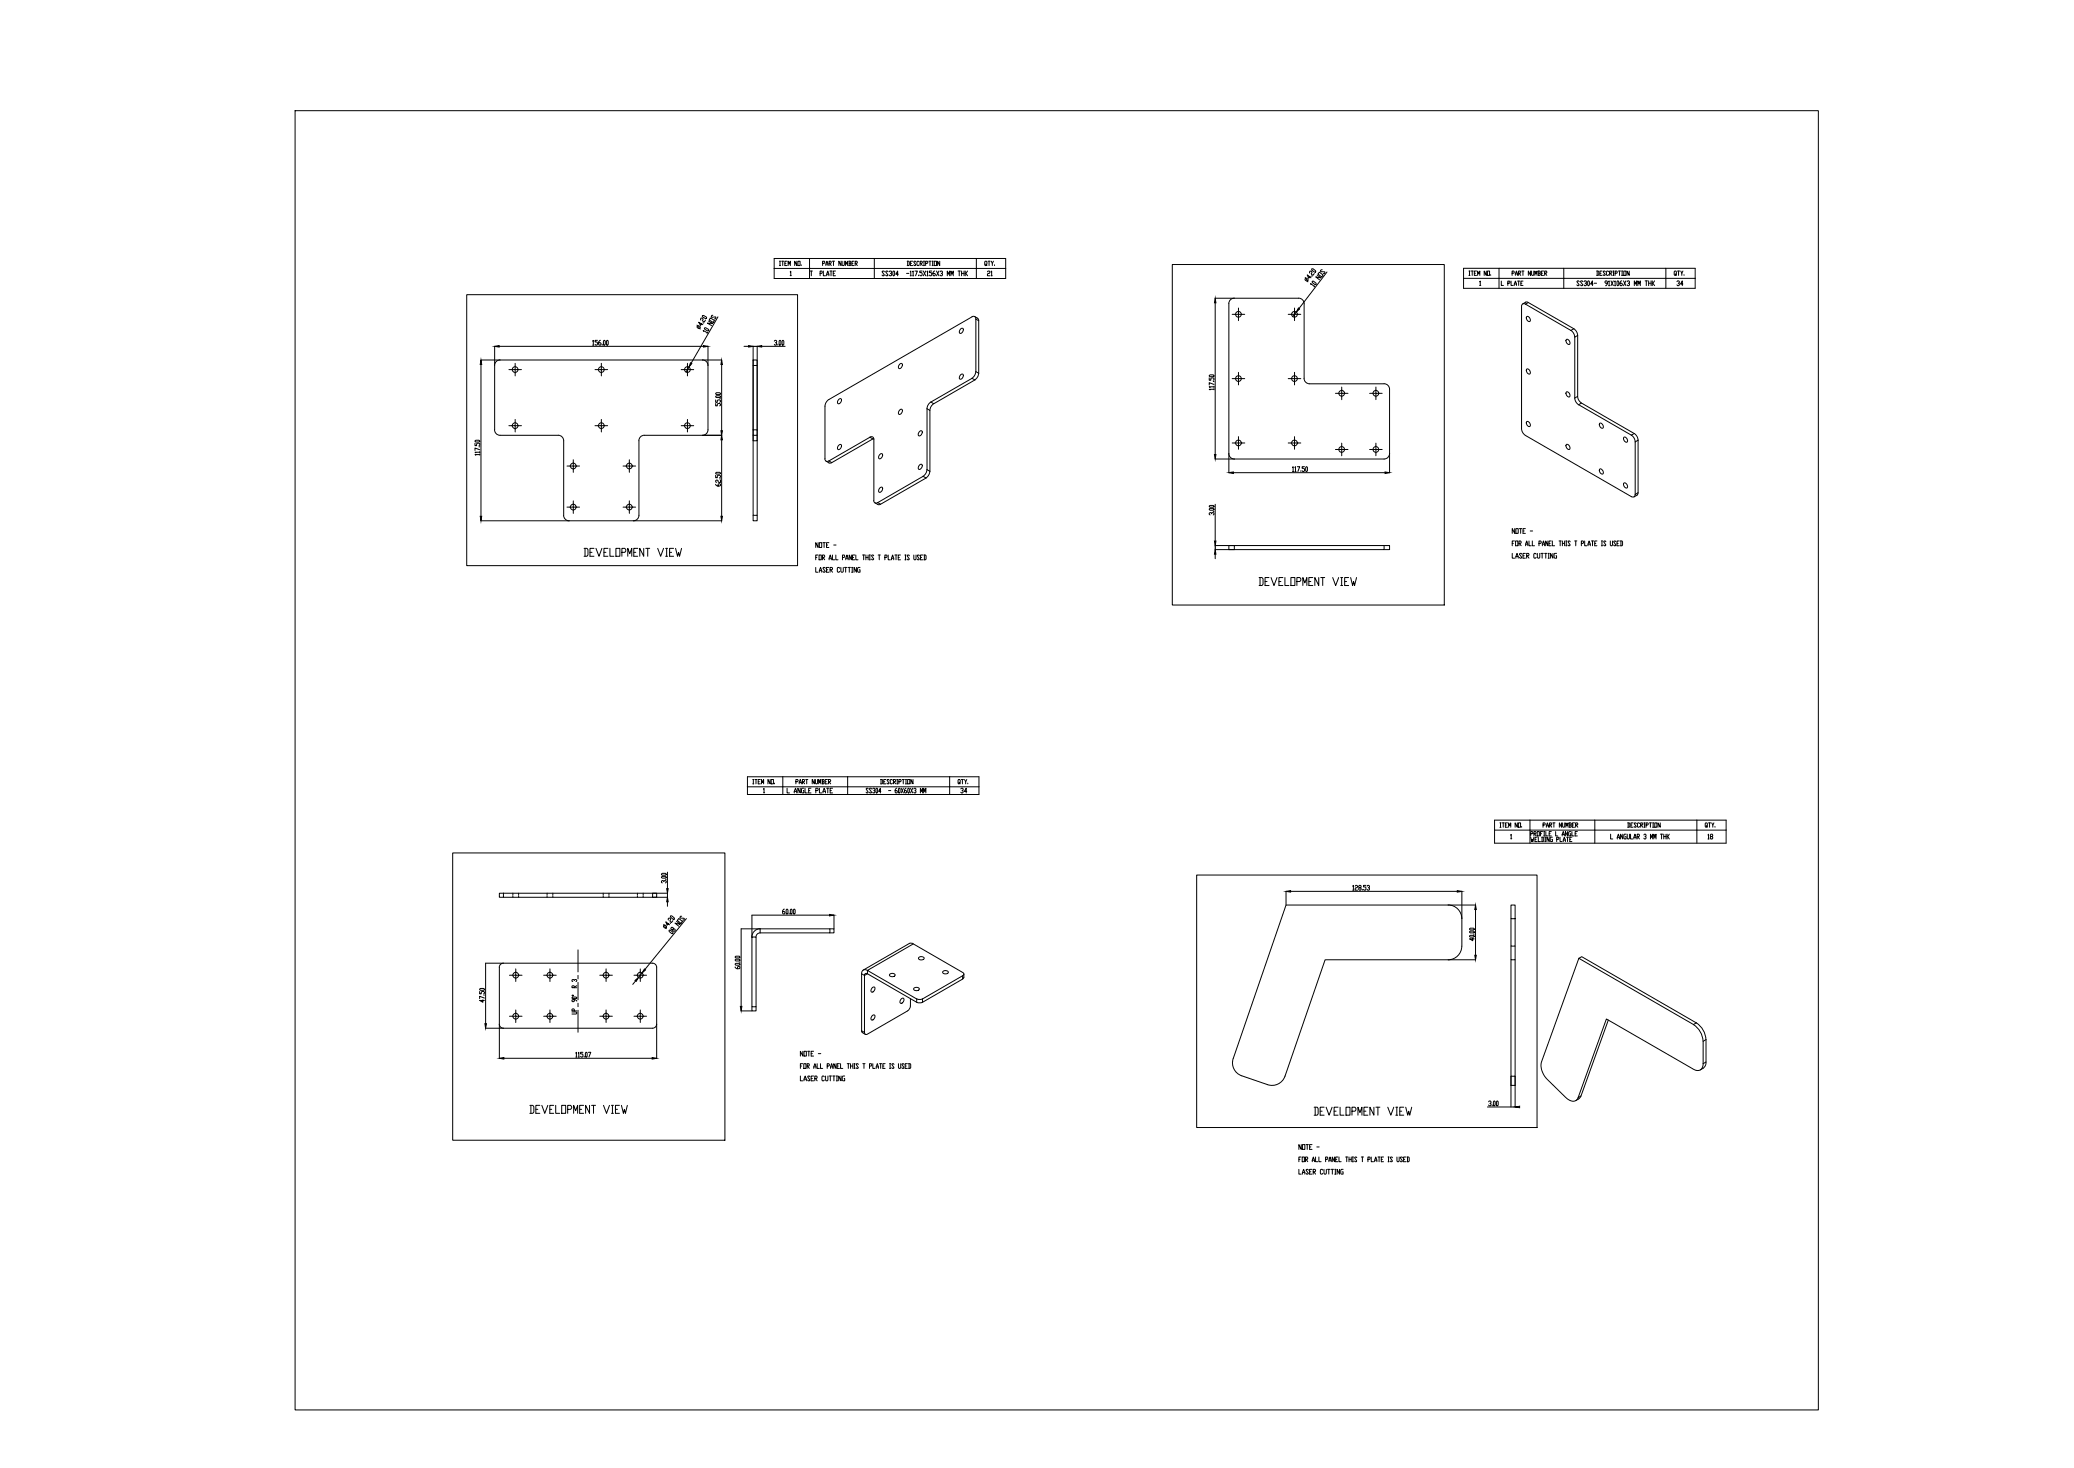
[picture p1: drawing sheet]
<svg xmlns="http://www.w3.org/2000/svg" width="1189mm" height="841mm" viewBox="0 0 1189 841" stroke-linecap="round" stroke-linejoin="round" font-family="sans-serif">
<defs><g id="words">
<g font-size="8.4">
<text x="334" y="320">DEVELOPMENT VIEW</text>
<text x="721" y="337">DEVELOPMENT VIEW</text>
<text x="303" y="639">DEVELOPMENT VIEW</text>
<text x="752" y="640">DEVELOPMENT VIEW</text>
</g>
<g font-size="6.2">
<text x="866" y="307">NOTE -</text>
<text x="467" y="315">NOTE -</text>
<text x="458" y="606">NOTE -</text>
<text x="744" y="660">NOTE -</text>
</g>
<g font-size="5.7">
<text x="464" y="159">T PLATE</text>
<text x="565" y="159">21</text>
<text x="860" y="165">L PLATE</text>
<text x="903" y="165">SS304- 91X106X3 MM THK</text>
<text x="960" y="165">34</text>
<text x="450" y="455">L ANGLE PLATE</text>
<text x="550" y="455">34</text>
<text x="983" y="482" transform="rotate(-90 983 482)">18</text>
</g>
</g></defs>
<!-- layer: 0 -->
<g fill="none" stroke="#000" stroke-width=".57">
<path d="M169 63h873v745h-873zM444 148h132v12h-132zM444 154h132M447 150h.1M447 152h.1M447 150v2M448 150h1M449 150v2M450 151h1M451 150h-1v2h1M452 152v-2v1l1-1v2M453 156v-1v3"/>
<path d="M453 158h1M457 150v2l-1-2v2M457 150h2v2h-2zM459 152h.1M464 148v6M472 151l1-1h-1v2M473 152l1-2 1 2M473 151h2M475 151l1-1h-1v2M476 151v1M477 150h1M478 150v2"/>
<path d="M482 150v2l-1-2v2M483 150v2h1v-2M485 152v-2v1l1-1v2M486 150h1v1M487 151l1 1h-2M487 150v2M488 151h1M490 150h-2v2h2M490 151l1-1h-1v2M491 151v1M501 148v12M507 156v-1l-1 1 1 2h-1"/>
<path d="M509 156v-1l-1 1 1 2h-1M510 156v-1l1 1-1 1M511 157v1h-1M512 155l1 1-1 2zM515 157h-2l2-2v3M520 157h1M520 150h1v2h-1M520 150v2M522 156v-1v3M522 158h.1M522 151h1M523 156v-1v3"/>
<path d="M523 158h1M523 150h-1v2h1M524 155h2l-1 3M525 150h-1l1 2h-1M527 158h.1M527 150h-1v2h1M527 151l2-1h-1h-1v2M528 151l1 1M529 155h-2v1l2 1-1 1h-1M529 155l2 3M529 150h1M529 152h1"/>
<path d="M530 150v2M531 151l1-1h-1v2M531 155l-2 3M531 156l1-1v3M531 158h1M532 150h2M533 150v2M534 155h-1v1l1 1v1h-1M534 150h1M534 152h1M535 150v2M536 150h1v2h-1z"/>
<path d="M536 155l-1 1v2h1v-1h-1M537 155l1 3M538 155l-1 3M539 150v2l-2-2v2M539 156v-1l1 1v1M540 157v1h-1M543 158v-3l1 2v-2v3M545 158v-3l1 2v-2v3M549 155h2M550 155v3M551 157h2M551 155v3"/>
<path d="M553 155v3M554 157l1 1M555 155l-2 2M560 148v12M565 151v1l-1-2h1l1 2M566 150h2M567 150v2M568 150l1 2M569 150v1M570 152h.1M672 152h156v195h-156zM748 159l2 2"/>
<path d="M748 159l2 1-1 1-1-1zM751 156v-1h1v2l1 1v-1M751 158l-1 1-1-2 2 2M752 158h.1M752 154l2 1v1l-2-1zM755 158l2 1h-3l2 1M756 156l2 2v1l-3-2zM758 155h-1v1h2h1l-1 1M761 156l-16 21M839 154h133v11h-133zM839 159h133M842 155h1"/>
<path d="M842 158h1M842 155v3M843 155h2M844 155v3M845 157h1M846 155h-1v3h1M847 158v-3l1 2v-2v3M852 155v3l-1-3v3M853 155h1v3h-1zM854 157v1M859 154v5M867 157h1v-2h-1v3"/>
<path d="M869 158v-3l1 3M869 157h1M870 157h1v-2h-1v3M871 157l1 1M872 155h2M873 155v3M877 155v3l-1-3v3M878 155v3l1-1v-2M880 158v-3v2l1-2v3M882 155h1v2M882 157h1l-1 1M882 155v3"/>
<path d="M884 157h.1M885 155h-1v3h1M885 157h1v-2h-1v3M886 157l1 1M896 154v11M915 155l1 1v1l-1 1M916 155v3M917 157h1M918 155h-1v3h1M920 156l-1-1v1l1 1v1l-1-1M922 156v-1l-1 1v1v1l1-1M923 157l1-1v-1h-1v3"/>
<path d="M923 157l1 1M925 155h.1M925 158h.1M925 155v3M926 157h1v-2h-1v3M928 155h1M928 155v3M930 155h.1M930 158h.1M930 155v3M931 155h1v3h-1zM934 155v3l-1-3v3"/>
<path d="M955 154v11M960 157h1l-1 1v-2l1-1v3M962 155h1M962 155v3M963 155l1 3M965 155l-1 2M965 157v1M268 169h189v155h-189zM697 171h47a3 3 0 0 1 4 3v43a3 3 0 0 0 3 3h42a3 3 0 0 1 4 3v48M697 173v87M708 171a3 3 0 0 0-4 3v97M710 176v4h-4"/>
<path d="M742 176v4h-4M743 179l-2 2M751 163v-1l2 2M752 161l2 1v1l-2-1zM754 164h-1M848 161h1v3M848 164h1M874 174a1.4 1.4 0 0 0-1 0 1.4 1.4 0 0 0-1 2v70l1 2 1 1 61 36M874 174l2-1 26 15M874 174l26 15 2-1M874 173h2M875 173l-2 1"/>
<path d="M284 198v48M286 198h117M340 195v3M340 198h.1M342 195h-1v1h1v2l-1-1M344 195l-1 1v1l1 1v-2h-1M345 197v1M346 195h1v3l-1-1zM348 195h1l-1 3v-1zM400 186l1 3M400 187h1v1h-1zM402 185v1l-1-1 2 1"/>
<path d="M403 181l2 1h-2zM403 185h.1M403 190v-1l2 2M404 188l2 1h-2zM404 183v2l-1-1v-2h-1v1M406 190l-1 1M406 198v48a3 3 0 0 1-3 3M406 184l3 1h-4l3 2M407 182l3 2-1 1-2-2zM409 181h-1v1h2v1M412 182l-16 26M426 198h3"/>
<path d="M437 198h13M444 195h1v1M445 196v2l-1-1M446 197v1M447 195h1l-1 3v-1zM449 195v3l-1-1zM551 188a1 1 0 0 1 1 0 1 1 0 0 1 0 2 1.1 1.1 0 0 1-2 1 1.1 1.1 0 0 1 0-2zM557 181a1.4 1.4 0 0 1 2 0 1.4 1.4 0 0 1 0 2M557 182l-82 47-2 4v30a1.4 1.4 0 0 0 1 1 1.4 1.4 0 0 0 1 0M559 181l2 2v1M559 183l2 1v30M559 183v30"/>
<path d="M714 180h-4v4M746 180h-4v4M875 182a1.6 1.6 0 0 1 2 0 1.6 1.6 0 0 1-1 2l-1-1zM898 194h1l1 1a1.1 1.1 0 0 1-1 2 1.1 1.1 0 0 1-1-1zM900 189l2 2 1 2M902 188l2 2v2M903 193l1-1v35l-1 1zM276 206h138M276 209v87M287 206a3 3 0 0 0-4 3M295 208v4h-3M299 212h-4v3"/>
<path d="M345 208v4h-4M348 212h-3v3M394 208v4h-4M395 210l-2 3M398 212h-4v3M403 206a3 3 0 0 1 3 3M414 209v38M432 206h2v3h-2zM432 209v37h2v3h-2v-3M516 209a1 1 0 0 1 1 0 1 1 0 0 1 0 1 1.1 1.1 0 0 1-2 1 1.1 1.1 0 0 1 0-2zM551 215a1 1 0 0 1 1 0 1 1 0 0 1 0 1 1.1 1.1 0 0 1-2 1 1.1 1.1 0 0 1 0-2zM557 217l-23 13"/>
<path d="M557 217l2 1M559 218l-24 13-1-1M559 213v2l-2 2M559 213l2 1M561 214l-1 2-1 2M693 216v2h1l1-2 1 1-1 1M693 215h2h1l-2 1zM695 219h1M710 213v4h-4M714 217h-4v4M742 213v4h-4M746 217h-4v4"/>
<path d="M875 212a1.6 1.6 0 0 1 2 0 1.6 1.6 0 0 1-1 2h-1zM410 231v2h1l1-2 1 1v1M410 229v2h1l1-2h1v2M410 227h3l-2 1zM410 225h3v1h-2zM413 228h.1M481 229a1 1 0 0 1 1 0 1 1 0 0 1 0 1 1.1 1.1 0 0 1-2 1 1.1 1.1 0 0 1 0-2zM516 235a1 1 0 0 1 1 0 1 1 0 0 1 0 1 1.1 1.1 0 0 1-2 1 1.1 1.1 0 0 1 0-2zM531 234l2 1v35M531 234v35M534 230l-2 2-1 2M535 231l-1 2-1 2"/>
<path d="M696 223h-3h1M696 222h-3h1M696 220l-3-1v2M696 221v1M696 223h.1M769 222v3h-4M773 225h-4v4M789 222v3h-4M792 225h-3v4M898 225l2 1a1.1 1.1 0 0 1-1 1 1.1 1.1 0 0 1-1-1zM903 228v2l2 2M904 227l1 2 2 2"/>
<path d="M905 232l2-1 30 17-2 1zM272 254v1h1l1-1h1v1M272 253l3-1v1h-2zM275 256h.1M275 259h-3h1M275 258l-3-1v1M275 259h.1M283 246a3 3 0 0 0 4 3h33a3 3 0 0 1 3 3M295 240v4h-3M299 244h-4v3M323 253v42M345 240v4h-4"/>
<path d="M348 244h-3v3M366 253v42a3 3 0 0 1-3 3M394 240v4h-4M398 244h-4v3M414 249h-45a3 3 0 0 0-3 3M414 252v44M432 249v4h2v-4M432 253v42h2v-42M432 252v-54h2v54M481 255a1 1 0 0 1 1 0 1 1 0 0 1 0 2 1.1 1.1 0 0 1-2 1 1.1 1.1 0 0 1 0-2zM499 250a1.4 1.4 0 0 1 1 0 1.4 1.4 0 0 1 1 2M499 250l2 1"/>
<path d="M499 250l-24 14 2 1 23-14M501 252v35M527 247a1 1 0 0 1 2 0 1.1 1.1 0 0 1-1 2 1.2 1.2 0 0 1-1 1 1.2 1.2 0 0 1-1-1 1.2 1.2 0 0 1 1-2zM704 260a3 3 0 0 0 4 3M710 250v4h-4M714 254h-4v3M742 250v4h-4M746 254h-4v3M769 254v4h-4M773 258h-4v3M789 254v4h-4M792 258h-3v3"/>
<path d="M797 260a3 3 0 0 1-4 3h-96M875 242a1.6 1.6 0 0 1 2 0 1.6 1.6 0 0 1-1 2h-1zM898 255l2 1a1.1 1.1 0 0 1-1 2 1.1 1.1 0 0 1-1-2zM917 243a1.6 1.6 0 0 1 2 0 1.6 1.6 0 0 1-1 2l-1-1zM931 250h1l1 2a1.1 1.1 0 0 1-1 1 1.1 1.1 0 0 1-1-1zM935 249l2 2v2M937 248l1 2 1 2M937 253v30M939 252v30l-2 1M939 252l-2 1M275 260h-3l1 1M275 260v1"/>
<path d="M329 263v4h-4M332 267h-3v4M361 263v4h-4M364 267h-3v4M410 277l1 1h2v-1h-1v1M410 272v2h1l1-2 1 1v1M410 271h3l-2 1zM413 274h.1M413 275v1h-1l-1-1h-1l1 1M474 264l2 1h1M504 280a1.1 1.1 0 0 1 2-1 1.1 1.1 0 0 1 0 2 1.1 1.1 0 0 1-2 1 1.1 1.1 0 0 1 0-2zM504 261a1.1 1.1 0 0 1 2-1 1 1 0 0 1 0 2 1.1 1.1 0 0 1-2 1 1.1 1.1 0 0 1 0-2z"/>
<path d="M527 266a1 1 0 0 1 2 0 1.1 1.1 0 0 1-1 2 1.1 1.1 0 0 1-1 1 1.1 1.1 0 0 1 0-2zM529 273l-26 15 2 1 26-15M529 273l2 1M531 269v2l-2 2M531 269l2 1M533 270l-1 2-1 2M707 271h87M741 268v-1v3M741 270h1M742 268l1-1v3M742 270h1M744 267h1l-1 3"/>
<path d="M746 270h.1M748 267h-2v1l2 1-1 1h-1M749 267v1v2h-1zM917 269a1.6 1.6 0 0 1 2 1 1.6 1.6 0 0 1-1 2l-1-1zM931 277h1l1 1a1.1 1.1 0 0 1-1 2 1.1 1.1 0 0 1-1-1zM276 298h138M323 295a3 3 0 0 0 3 3M329 287v4h-4M332 291h-3v3M361 287v4h-4M364 291h-3v3M432 295v3h2v-3"/>
<path d="M501 287a1.4 1.4 0 0 0 1 1 1.4 1.4 0 0 0 1 0M502 288l2 1h1M693 292l2-1 1 1h-2zM693 290h2h1l-2 1zM695 294h-1h-1l1 1M695 294h1l-1 1M695 293h1M697 289v21M937 283a1.4 1.4 0 0 1 0 2 1.4 1.4 0 0 1-2-1M938 284l-1 1M939 282l-1 2M468 319h.1"/>
<path d="M469 318h-1v3M470 318h1v3h-1zM471 319h2l-1-1h-1v3M472 319l1 2M475 320h2M477 318v3h1M479 318v3h1M483 319h1v-1h-1v3M485 320h1M488 318v3l-1-3v3M489 319h.1M490 318h-1v3h1"/>
<path d="M491 318v3h1M494 318h2M495 318v3M496 319h2M496 318v3M498 318v3M498 318h1M499 318v3M501 318h-1l1 2-1 1v-1M503 318h2M504 318v3M507 319h1v-1h-1v3"/>
<path d="M509 318v3h1M511 320h1M513 318h1M514 318v3M515 319h1M516 318h-1v3h1M519 318h.1M519 318v3M521 318h-1l1 2v1l-1-1M524 318v3l1-1v-2M527 318h-1l1 2v1l-1-1M528 319h.1"/>
<path d="M529 318h-1v3h1M530 318h1v2l-1 1M530 318v3M697 313h11h-4v2h4v-2h85v2h-96zM697 318v2M793 313h4v2h-4M867 317v3h1M867 311h.1M868 310h-1v3M869 310h1v3h-1zM869 320l1-3v3M869 319h1"/>
<path d="M871 311h1v-1h-1v3M871 311l1 2M872 318v-1l-1 1 1 1v1l-1-1M873 318h1M874 317h-1v3h1M875 313v-3l1 3M875 312h1M875 318h1v-1h-1v3M875 318l1 2M876 310v3h2M878 310v3h2M881 318l-1-1-1 1 1 2 1-1"/>
<path d="M881 317l1 3 1-1v-2M882 311h1v-1h-1v3M883 317h2M884 317v3M884 313l1-3v3M884 312h1M885 317h2M886 317v3M887 310v3l-1-3v3M887 320h1M887 317h1M888 317v3"/>
<path d="M888 311h1M889 310h-1v3h1M890 310v3h1M890 317v3l-1-3v3M892 317l-1 1v2h1v-2M894 310h1M894 310v3M896 311h1M896 310v3M897 310v3M898 313h.1M898 310h.1"/>
<path d="M898 310v3M900 310h-1l1 2v1l-1-1M903 310h1M903 310v3M906 311h2l-1-1h-1v3M908 310v3h2M910 313l1-3 1 3M910 312h2M912 310h1M913 310v3M914 311h1M915 310h-1v3h1"/>
<path d="M918 313h1M918 310h1M918 310v3M921 310h-1h-1l2 2-1 1-1-1M923 310v3l1-1v-2M926 310h-1l1 2v1l-1-1M927 311h1M928 310h-1v3h1M929 310h1v2l-1 1M929 310v3M468 325v3h1M470 328v-3l1 3"/>
<path d="M470 327h1M473 326v-1l-1 1 1 1v1l-1-1M474 326h.1M475 325h-1v3h1M475 321l1-3 1 3M476 326h1v-1h-1v3M476 326l1 2M481 326v-1l-1 1v2l1-1M482 325v3l1-1v-2M484 325h1M485 325v3M485 321l1-3v3"/>
<path d="M486 325h1M487 325v3M488 328h1M488 325h1M489 325v3M491 325v3l-1-3v3M493 325l-1 1v2h1v-2M498 321h1M511 321l1-3v3M519 321h.1M428 445h133v10h-133zM428 451h133"/>
<path d="M431 447h1M431 449h1M432 447v2M433 447h1M433 447v2M435 448h.1M436 447h-1v2h1M436 449v-2l1 1 1-1v2M438 452v2M438 454h.1M441 447v2l-1-2v2M442 447h1v2h-1z"/>
<path d="M444 449h.1M449 445v6M456 448l1-1h-1v2M458 449l1-2v2M458 448h1M460 448h1v-1h-1v2M460 448l1 1M462 447h1M462 447v2M467 447v2l-1-2v2M467 447l1 2h1v-2M469 449v-2l1 1 1-1v2"/>
<path d="M471 447h1v1M471 448l1 1h-1M471 447v2M473 448h1M474 447h-1v2M475 448l1-1h-1v2M475 448l1 1M486 445v10M498 452h-1h-1l2 2h-1h-1M500 452h-1h-1l2 2h-1h-1M500 452h1h1l-1 1M501 453v1h-1"/>
<path d="M502 452h1v2h-1zM505 447h1v2h-1M505 453h-1l1-1v2M505 447v2M507 448h.1M508 447h-1v2h1M509 453h2M510 447h-1h-1l2 2h-1h-1M512 447h-1h-1l1 2h1M512 448h1v-1h-1v2M512 448l1 1M514 447h1"/>
<path d="M514 449h1M514 452h-1v2h1v-1h-1M514 447v2M515 448l2-1h-1h-1v2M515 452h1v2h-1zM517 452l1 2M517 447h1M518 447v2M518 452l-1 2M519 447h1M519 449h1M519 447v2"/>
<path d="M519 452h-1v2h1v-1h-1M520 447h1v2h-1zM521 452v2h-1zM522 452l1 2M523 452l-1 2M523 447v2l-1-2v2M524 452h1l-1 1M525 453v1h-1M528 454v-2v1l1-1v2M529 454v-2l1 1 1-1v2M544 445v10M550 448v1h-1v-2h1v2"/>
<path d="M551 447h1M552 447v2M553 447l1 2M554 447v1M555 449h.1M857 470h132v13h-132zM857 476h132M860 471h.1M860 474h.1M860 471v3M861 471h1M862 471v3"/>
<path d="M863 473h1M864 471h-1v3h1M865 474v-3v2l1-2v3M866 478v3M870 471v3l-2-3v3M870 471h2v3h-2zM872 473v1M877 470v13M877 478l2-1-1-1h-1v3M877 480l1 2v-1l1 1v-2M879 478l2-1-1-1h-1v3M880 478l1 1"/>
<path d="M881 476h1v3h-1zM881 480h-1v2h1M882 480v2h1M883 478h1M884 480h1v2h-1M884 480v2M884 476h-1v3M884 473h1v-2h-1v3M885 476h1M885 479h1M885 476v3M886 480h.1"/>
<path d="M886 480v2M886 476v3h1M886 474l1-3 1 3M886 473h2M888 480v2l-1-2v2M888 478h1M888 473h1v-2h-1v3M889 473v1M889 476h-1v3h1M890 480h-1v2h1v-1M890 471h1M891 471v3"/>
<path d="M892 476v3h1M894 480v2h1M895 471v3l-1-3v3M895 479l1-3 1 3M895 478h2M896 471v3l1-1v-2M898 474v-3v2l1-2v3M898 480h1M899 476v3l-2-3v3M899 480v2M899 471l2 1-1 1M900 473h1l-2 1"/>
<path d="M900 471v3M900 476l-1 1v2h1v-1M901 476v3h1M901 480h-1v2h1M901 473h1M903 471h-2v3h2M903 478h1M903 473l1-1v-1h-1v3M904 473v1M904 476h-1v3h1M914 470v13M923 478v3h2"/>
<path d="M927 480h1M930 478v3l-1-3v3M932 478h-1v3h1v-2M933 478v3l1-1v-2M933 471l1 1v1l-1 1M933 471v3M935 478v3h1M935 473h.1M936 471h-1v3h1M937 480h1M938 472v-1l-1 1 1 1v1l-1-1M938 479h1v-1h-1v3"/>
<path d="M939 479l1 2M940 472v-1l-1 1v2l1-1M940 473h1v-2h-1v3M941 473l1 1M942 478h1l1 1h-1M942 471h1M942 474h1M943 471v3M943 479v2l-1-1M944 473h1v-2h-1v3M945 471h2M946 471v3"/>
<path d="M947 471h1M947 474h1M948 471v3M949 471h1v3h-1zM952 471v3l-2-3v3M952 478h1M952 478v3M954 478v3M954 479h1M955 478v3M956 478v3M956 479l1 2"/>
<path d="M957 478l-1 1M973 470v13M978 473v1v-3l1 1v2M979 471h2M980 471v3M981 471l1 3M982 471v2M983 473v1M259 489h157v164h-157zM383 500v9M866 481h1M880 481h1"/>
<path d="M886 482h.1M892 481l2-1h-1h-1v2M896 482l1-2v2M896 481h1M900 481h.1M927 481l1-3v3M937 481v-3l1 3M946 481v-3l1 2v-2v3M948 481v-3l1 2v-2v3M289 512h85v2h-85zM289 512h-3v2h3M294 512v1"/>
<path d="M294 513v1M297 512v1M297 513v1M314 512v1M314 513v1M317 512v1M317 513v1M346 512v1M346 513v1M349 512v1M349 513v1M365 512v1"/>
<path d="M365 513v1M369 512v1M369 513v1M374 512h2v2h-2M374 512h9v2h-9M379 502h2l1 1h-2zM379 501l2-1 1 1h-2zM381 505l-1-1-1 1 1 1M381 505h1l-1 1M381 504h1M383 517v2M686 501h195v145h-195z"/>
<path d="M737 511v7M740 511h95M775 508l1-1v3M775 510h1M777 508v-1l1 1-1 1v1h1M779 509v-1l1-1v1l-1 1v1h1v-1M781 510h.1M783 507h-1v1l1 1v1h-1M784 508l1-1v1l-1 1M785 509v1h-1M830 518a8 8 0 0 1 8 8M838 511v31a8 8 0 0 1-8 8"/>
<path d="M846 518h-109l-30 88a8 8 0 0 0 5 10l15 5a8 8 0 0 0 10-4l23-67h86M866 518h2v8h-2zM380 530l2 2M381 530l1 1v1l-2-1zM383 527v-1h1v1v1l1 1 1-2M383 529l-1 1v-2l2 2M384 533l2 1v1l-2-1zM384 529h.1M384 525l2 1v1l-2-2zM386 532l1 1v1l-1-1v-1l-1-1v1l1 1M388 528l2 2-3-1 2 2M389 526l2 2-1 1-2-2z"/>
<path d="M391 525h-1v1h2v1h-1M393 526l-23 29M431 537h2v40h-2zM436 532h-11v45M436 532a5 5 0 0 0-5 5M436 534l-2 1-1 2M436 532h40v2h-40zM450 521l-1 1v1l1 1v-1l-1-1M451 521h1l-1 3v-1zM452 523v1M453 521h1v3l-1-1zM455 521h1l-1 3v-1z"/>
<path d="M475 524h-44v13M476 532h2v2h-2M478 524v8M842 536h3v1h-2zM842 534l3-1v1h-2zM842 532h3l-2 1zM844 538v1l-2-1h3M845 535h.1M846 521v26M866 526v16h2v-16M289 552h-2l-1 2v52M296 555v4h-4"/>
<path d="M299 559h-3v3M315 555v4h-3M319 559h-4v3M331 544v13M331 559v2M347 555v4h-3M351 559h-4v3M367 555v4h-4M368 557l-2 3M371 559h-4v3M421 554l1 1h2v-1h-1v1M421 552h3v1h-2z"/>
<path d="M421 550h3l-2 1zM421 548h3l-2 1zM424 551h.1M494 558v33h2v-32l1-1h-1v1l-2-1 1-2h2v2l28 16M510 558a1.4 1.4 0 0 1 2-1 1.4 1.4 0 0 1 1 2 1.5 1.5 0 0 1-2 1 1.5 1.5 0 0 1-1-2zM524 541h-3l-26 15M527 549a1.5 1.5 0 0 1 1-1 1.5 1.5 0 0 1 1 2 1.7 1.7 0 0 1-1 0 1.7 1.7 0 0 1-1-1zM540 557a1.6 1.6 0 0 1 2-1 1.6 1.6 0 0 1 1 2 1.7 1.7 0 0 1-1 0 1.7 1.7 0 0 1-2-1zM552 559v2l-23 13M552 560v1M553 558v2M866 542v8h2v-8"/>
<path d="M866 550v67h2v-67M905 549l2-1 65 38M275 568v1h1v-1h2l-1 1M275 567l2-1 1 1h-3zM277 573v1l-2-1h3M277 570h1M278 572l-3-1v1M296 579v3h-4M315 579v3h-3M328 580h3l-1 1h-2M328 572l2-1 1 1h-3zM328 570h1z"/>
<path d="M329 579v-1h-1v1h3M329 573v1h-1v-1h2l1 1M329 566v-1h-1v1h3M329 562v-1h-1v1M329 561h2l-1 1M331 565l-2 1M331 563v10M331 575v2M331 579v12M347 579v3h-3M364 562l-1 2M367 579v3h-4"/>
<path d="M425 579h6M431 577v2h2v-2M500 566a1 1 0 0 1 2 0 1 1 0 0 1-1 1 1.1 1.1 0 0 1-2 1 1.1 1.1 0 0 1 1-2zM517 572a1.1 1.1 0 0 1 1 1 1.1 1.1 0 0 1 0 1 1.1 1.1 0 0 1-2 0 1.1 1.1 0 0 1 0-1zM522 572v5l-2 2-23 13-1 1v-2M524 566a1.4 1.4 0 0 1 2-1 1.4 1.4 0 0 1 1 2 1.5 1.5 0 0 1-2 1 1.5 1.5 0 0 1-1-2zM525 574v-2l-28-16 27-15 28 17v1l-23 13v2M525 572l2 1 2-1M525 574l2 1 2-1M278 586v-34h97l1 1v1v52M286 587l1 2h2M299 582h-3v4"/>
<path d="M319 582h-4v4M351 582h-4v4M371 582h-4v4M376 587v1l-2 1h-96M494 591l2 2M500 582a1 1 0 0 1 2 0 1 1 0 0 1-1 1 1.1 1.1 0 0 1-2 1 1.1 1.1 0 0 1 1-2zM922 584l-16 44-1 1M971 587a12 12 0 0 1 5 10M972 586a12 12 0 0 1 6 10M972 586l-1 1-66-38-22 61 1 3 2 4 12 12a4 4 0 0 0 7 0l16-45 50 29a3 3 0 0 0 4 0 3 3 0 0 0 1-4M976 597l2-1v12l-2 1zM289 606h85"/>
<path d="M330 603v3M330 606h1M331 603h1v3M331 606h1M334 603h-1v1h1v2l-1-1M335 605v1M336 603h1l-1 3v-1zM337 603h2l-1 3M459 616v3h1M459 611h.1M460 609h-1v3M461 609h1v3h-1z"/>
<path d="M461 619l1-3v3M461 618h1M463 611h1v-2h-1v3M463 611l1 1M464 617v-1l-1 1 1 2h-1M465 618h1M466 616h-1v3h1M466 612l1-3 1 3M466 611h2M467 618l1-1v-1h-1v3M467 618l1 1M468 609v3h2"/>
<path d="M470 609v3h2M473 617l-1-1-1 1v2h2M473 616l1 3h1v-3M474 611l1-1v-1h-1v3M475 616h2M476 616v3M476 612l1-3v3M476 611h1M477 616h2M478 616v3M479 609v3l-1-3v3M479 619h1"/>
<path d="M479 616h1M480 616v3M480 611h1M481 609h-1v3h1M482 609v3h1M482 616v3l-1-3v3M484 616l-1 1v2h1v-1M486 609h1M486 609v3M488 611h1M488 609v3M489 609v3"/>
<path d="M489 612h1M489 609h1M490 609v3M492 610v-1l-1 1 1 2h-1M495 609h1M495 609v3M498 611h1v-2h-1v3M500 609v3h2M502 612l1-3 1 3M502 611h2M504 609h1M505 609v3"/>
<path d="M506 611h1M507 609h-1v3h1M510 612h1M510 609h1M510 609v3M512 610v-1l-1 1 1 2h-1M515 609v3h1v-3M518 610v-1l-1 1 1 2h-1M519 611h1M520 609h-1v3h1M521 609l1 1v2h-1M521 609v3"/>
<path d="M866 617v17M976 612l-1 1M978 608l-1 3-1 1M853 631h1l1 1h-1M854 632v2l-1-1M855 633v1M856 631h1v3l-1-1zM858 631h1l-1 3v-1zM866 622h2v-5v17h-15M906 628l-1 1-2 2M745 670v3h1M745 664h.1"/>
<path d="M746 663h-1v3M746 663h2v3h-2zM747 673v-3l1 3M747 672h1M748 664h1v-1h-1v3M749 664l1 2M750 670h-1l1 2v1l-1-1M751 671h.1M752 670h-1v3h1M752 666l1-3v3M752 665h1M753 671h1v-1h-1v3"/>
<path d="M753 671l1 2M754 663v3h1M756 663v3h1M758 670h-1v3l1-1M759 670v3l1-1v-2M760 664h1v-1h-1v3M761 670h1M762 670v3M762 666v-3l1 3M762 665h1M763 670h1M764 670v3"/>
<path d="M765 663v3l-1-3v3M765 673h1M765 670h1M765 670v3M766 664h.1M767 663h-1v3h1M768 663v3h1M768 670v3l-2-3v3M770 670h-1v3h1v-2M771 663h2M772 663v3M773 664h2"/>
<path d="M773 663v3M775 663v3M775 666h1M775 663h1M778 663h-1h-1l2 2-1 1-1-1M780 663h2M781 663v3M784 664h1v-1h-1v3M786 663v3h1M788 666l1-3v3M788 665h1M790 663h1"/>
<path d="M791 663v3M792 664h.1M793 663h-1v3h1M796 666h.1M796 663h.1M796 663v3M798 663h-1l1 2v1l-1-1M801 663v3l1-1v-2M804 663h-1l1 2v1l-1-1M805 664h.1M806 663h-1v3h1M806 663h2v2l-2 1"/>
<path d="M807 663v3"/>
<circle cx="710" cy="180" r="1.6"/>
<circle cx="742" cy="180" r="1.6"/>
<circle cx="295" cy="212" r="1.6"/>
<circle cx="345" cy="212" r="1.6"/>
<circle cx="394" cy="212" r="1.6"/>
<circle cx="710" cy="217" r="1.6"/>
<circle cx="742" cy="217" r="1.6"/>
<circle cx="769" cy="225" r="1.6"/>
<circle cx="789" cy="225" r="1.6"/>
<circle cx="295" cy="244" r="1.6"/>
<circle cx="345" cy="244" r="1.6"/>
<circle cx="394" cy="244" r="1.6"/>
<circle cx="710" cy="254" r="1.6"/>
<circle cx="742" cy="254" r="1.6"/>
<circle cx="769" cy="257" r="1.6"/>
<circle cx="789" cy="257" r="1.6"/>
<circle cx="329" cy="267" r="1.6"/>
<circle cx="361" cy="267" r="1.6"/>
<circle cx="329" cy="291" r="1.6"/>
<circle cx="361" cy="291" r="1.6"/>
<circle cx="296" cy="559" r="1.6"/>
<circle cx="315" cy="559" r="1.6"/>
<circle cx="347" cy="559" r="1.6"/>
<circle cx="367" cy="559" r="1.6"/>
<circle cx="296" cy="582" r="1.6"/>
<circle cx="315" cy="582" r="1.6"/>
<circle cx="347" cy="582" r="1.6"/>
<circle cx="367" cy="582" r="1.6"/>
</g>
<g fill="#000" stroke="#000" stroke-width=".57">
<path d="M697 171v2h-1zM744 176l1 1-2 2zM284 198h2v1zM403 198h3l-3 1zM429 198h3l-3 1zM434 198h3v1zM276 206v3h-1zM396 208h1l-2 2zM414 206v3h-1zM413 247h1v2zM414 249v3h-1zM696 260h1v3z"/>
<path d="M704 271l3-1v1zM794 270l3 1h-3zM275 296h1v2zM413 296h1v2zM697 315v3h-1zM696 310h1v3zM383 514v3h-1zM382 509h1v3zM737 511l3-1v1zM835 510l3 1h-3zM475 524h3l-3 1zM846 518v3h-1z"/>
<path d="M369 555l1 1-2 1zM845 547h1v3zM364 562l2-2-1 2zM424 577h1v2zM278 586h1l-1 3zM286 606h3v1zM374 606h2l-2 1zM868 634h3v1z"/>
</g>
<use href="#words"/>
</svg>
